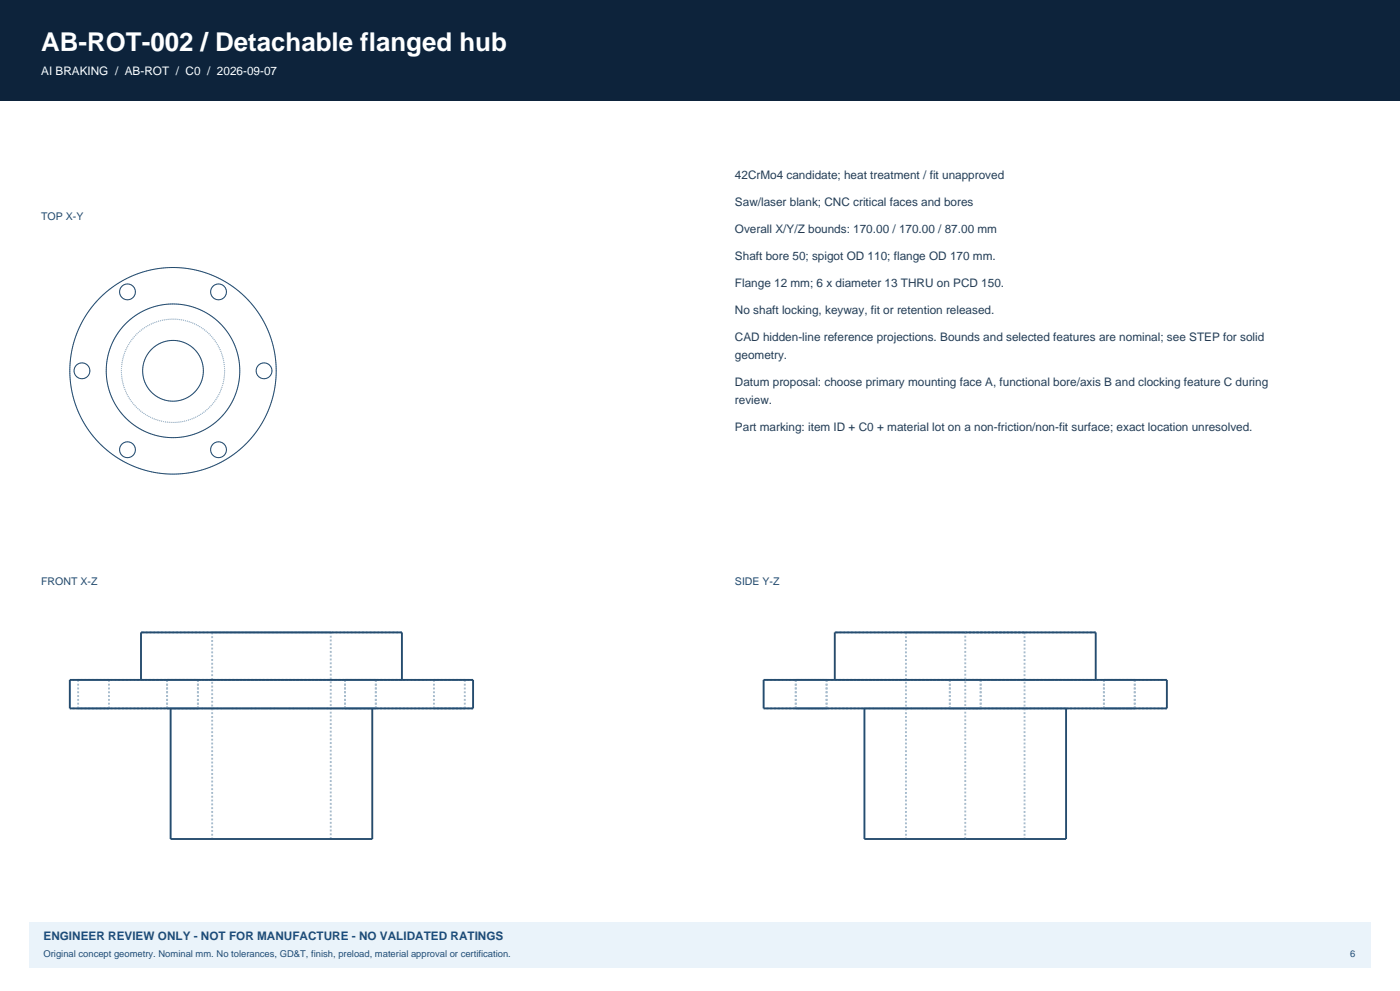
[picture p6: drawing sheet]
<svg xmlns="http://www.w3.org/2000/svg" width="420mm" height="297mm" viewBox="0 0 420 297" stroke-linecap="round" stroke-linejoin="round" font-family="sans-serif">
<defs><g id="words">
<text font-size="7.8" fill="#fff" x="12.3" y="15.2">AB-ROT-002 / Detachable flanged hub</text>
<text font-size="3.5" fill="#fff" x="12.3" y="22.6">AI BRAKING / AB-ROT / C0 / 2026-09-07</text>
<g font-size="3.5" fill="#243e57">
<text x="220.5" y="53.6">42CrMo4 candidate; heat treatment / fit unapproved</text>
<text x="220.5" y="61.7">Saw/laser blank; CNC critical faces and bores</text>
<text x="220.5" y="69.8">Overall X/Y/Z bounds: 170.00 / 170.00 / 87.00 mm</text>
<text x="220.5" y="77.9">Shaft bore 50; spigot OD 110; flange OD 170 mm.</text>
<text x="220.5" y="86">Flange 12 mm; 6 x diameter 13 THRU on PCD 150.</text>
<text x="220.5" y="94.2">No shaft locking, keyway, fit or retention released.</text>
<text x="220.5" y="102.3">CAD hidden-line reference projections. Bounds and selected features are nominal; see STEP for solid</text>
<text x="220.5" y="107.6">geometry.</text>
<text x="220.5" y="115.7">Datum proposal: choose primary mounting face A, functional bore/axis B and clocking feature C during</text>
<text x="220.5" y="121">review.</text>
<text x="220.5" y="129.1">Part marking: item ID + C0 + material lot on a non-friction/non-fit surface; exact location unresolved.</text>
</g>
<text font-size="3.5" fill="#1b4e80" x="13.1" y="281.8">ENGINEER REVIEW ONLY - NOT FOR MANUFACTURE - NO VALIDATED RATINGS</text>
<g font-size="3.2" fill="#254c6e">
<text x="12.3" y="65.9">TOP X-Y</text>
<text x="12.3" y="175.3">FRONT X-Z</text>
<text x="220.5" y="175.3">SIDE Y-Z</text>
</g>
<g font-size="2.8" fill="#1b4e80">
<text x="13.1" y="286.8">Original concept geometry. Nominal mm. No tolerances, GD&amp;T, finish, preload, material approval or certification.</text>
<text x="405" y="286.8">6</text>
</g>
</g></defs>
<path d="M0 0h420v30h-420z" fill-rule="evenodd" fill="#0d233b"/>
<path d="M8.8 276.2h402.4v13.7h-402.4z" fill-rule="evenodd" fill="#eaf3fa"/>
<path d="M40.6 87.5l-.2 .9-.5 .8-.8 .5-.9 .1-.8-.1-.8-.5-.5-.8-.2-.9 .2-.9 .5-.8 .8-.5 .8-.2 .9 .2 .8 .5 .5 .8 .2 .9M67.9 87.5l-.1 .9-.6 .8-.8 .5-.8 .1-.9-.1-.8-.5-.5-.8-.2-.9 .2-.9 .5-.8 .8-.5 .9-.2 .8 .2 .8 .5 .6 .8 .1 .9M27 111.1l-.2 .9-.5 .8-.7 .5-1 .2-1-.2-.7-.5-.5-.8-.2-.9 .2-.9 .5-.7 .7-.5 1-.2 1 .2 .7 .5 .5 .7 .2 .9M61 111.1l-.2-1.7-.5-1.8-.8-1.5-1.2-1.4-1.3-1.1-1.6-.9-1.7-.5-1.8-.2-1.8 .2-1.7 .5-1.6 .9-1.3 1.1-1.2 1.4-.8 1.5-.5 1.8-.2 1.7 .2 1.8 .5 1.7 .8 1.6 1.2 1.4 1.3 1.1 1.6 .8 1.7 .6 1.8 .1 1.8-.1 1.7-.6 1.6-.8 1.3-1.1 1.2-1.4 .8-1.6 .5-1.7 .2-1.8M67.4 111.1l-.3-2.9-.8-2.9-1.4-2.6-2-2.5-2.5-2-2.6-1.4-2.8-.8-3-.3-2.9 .2-2.9 .8-2.6 1.4-2.5 2-2.1 2.4-1.4 2.6-.9 3.1-.3 2.9 .3 3 .9 2.8 1.3 2.7 2 2.4 2.5 2.1 2.6 1.3 2.8 .9 3 .3 3-.3 2.8-.8 2.6-1.3 2.5-2 2.1-2.5 1.4-2.6 .9-3 .3-3M71.9 111.1l-.4-4-1.1-3.7-1.9-3.4-2.4-3-3-2.5-3.6-1.9-3.7-1.1-3.8-.4-3.9 .4-3.9 1.1-3.4 1.9-3 2.4-2.5 3-1.8 3.4-1.2 3.9-.4 3.8 .3 3.9 1.1 3.7 1.8 3.4 2.5 3.2 3.2 2.6 3.4 1.8 3.7 1.2 3.8 .4 4.1-.4 3.7-1.1 3.6-2 3-2.4 2.4-3 1.9-3.4 1.1-3.7 .4-4.1M81.6 111.1l-.2 .9-.5 .8-.7 .5-1 .2-.9-.2-.8-.5-.5-.8-.2-.9 .2-.9 .5-.7 .8-.5 .9-.2 1 .2 .7 .5 .5 .7 .2 .9M82.9 111.1l-.6-5.9-1.7-5.8-1.4-3-1.6-2.5-3.8-4.7-4.6-3.8-2.6-1.5-3-1.4-5.7-1.7-6-.6-6 .6-5.7 1.7-3 1.4-2.6 1.5-4.6 3.8-3.8 4.7-1.5 2.5-1.5 3-1.7 5.8-.6 5.9 .6 6 1.7 5.7 1.5 3 1.5 2.6 3.8 4.6 4.6 3.8 2.6 1.6 3 1.4 5.7 1.7 6 .6 6-.6 5.7-1.7 3-1.4 2.6-1.6 4.6-3.8 3.8-4.6 1.6-2.6 1.4-3 1.7-5.7 .6-6M40.6 134.8l-.2 .9-.5 .8-.8 .5-.9 .2-.8-.2-.8-.5-.5-.8-.2-.9 .2-.9 .5-.8 .8-.5 .8-.2 .9 .2 .8 .5 .5 .8 .2 .9M67.9 134.8l-.1 .9-.6 .8-.8 .5-.8 .2-.9-.2-.8-.5-.5-.8-.2-.9 .2-.9 .5-.8 .8-.5 .9-.2 .8 .2 .8 .5 .6 .8 .1 .9" fill="none" stroke="#a5bccd" stroke-width=".3" stroke-dasharray=".3 .3" stroke-linecap="butt"/>
<g fill="none" stroke="#254c6e" stroke-width=".3">
<circle cx="38.2" cy="87.5" r="2.37"/>
<circle cx="65.6" cy="87.5" r="2.37"/>
<circle cx="24.6" cy="111.1" r="2.37"/>
<circle cx="51.9" cy="111.1" r="9.1"/>
<circle cx="51.9" cy="111.1" r="31"/>
<circle cx="51.9" cy="111.1" r="20"/>
<circle cx="79.2" cy="111.1" r="2.37"/>
<circle cx="38.2" cy="134.8" r="2.37"/>
<circle cx="65.6" cy="134.8" r="2.37"/>
</g>
<g fill="none" stroke="#a5bccd" stroke-width=".57" stroke-dasharray=".6 .6" stroke-linecap="butt">
<path d="M63.6 189.5h35.6M63.6 189.5v61.9M99.2 189.5h-35.6M120.6 189.5h-78.3M271.8 189.5h17.8M271.8 189.5v61.9M289.6 189.5h17.8M307.4 189.5h-35.6M307.4 189.5v61.9M328.7 189.5h-78.3M23.4 212.3h9.3M23.4 203.8h9.3"/>
<path d="M23.4 203.8v8.5M32.7 212.3h-9.3M32.7 203.8h-9.3M32.7 212.3v-8.5M42.3 203.8h78.3M50.1 212.3h9.3M50.1 203.8h9.3M50.1 203.8v8.5M51.2 212.3h60.5M59.4 212.3h-9.3M59.4 203.8h-9.3M59.4 212.3v-8.5"/>
<path d="M103.5 212.3h9.2M103.5 203.8h9.2M103.5 203.8v8.5M111.7 212.3h-60.5M112.7 212.3h-9.2M112.7 203.8h-9.2M112.7 212.3v-8.5M120.6 203.8h-78.3M130.2 212.3h9.2M130.2 203.8h9.2M130.2 203.8v8.5M139.4 212.3h-9.2"/>
<path d="M139.4 203.8h-9.2M139.4 212.3v-8.5M141.9 212.3h-121M141.9 203.8h-121M238.7 212.3h9.3M238.7 203.8h9.3M238.7 203.8v8.5M243.4 212.3h-4.7M243.4 203.8h-4.7M248 212.3h-4.6M248 203.8h-4.6M248 203.8v8.5"/>
<path d="M250.4 203.8h39.2M259.3 212.3h30.3M284.9 212.3h9.3M284.9 203.8h9.3M284.9 203.8v8.5M289.6 212.3h-4.7M289.6 212.3h30.2M289.6 203.8h-4.7M289.6 203.8h39.1M294.2 212.3h-4.6M294.2 203.8h-4.6M294.2 203.8v8.5"/>
<path d="M319.8 212.3h-60.5M328.7 203.8h-78.3M331.2 212.3h9.2M331.2 203.8h9.2M331.2 203.8v8.5M335.8 212.3h-4.6M335.8 203.8h-4.6M340.4 212.3h-4.6M340.4 203.8h-4.6M340.4 203.8v8.5M350.1 212.3h-121M350.1 203.8h-121"/>
<path d="M63.6 251.4h35.6M99.2 251.4h-35.6M99.2 251.4v-61.9M111.7 251.4h-60.5M271.8 251.4h17.8M289.6 251.4h17.8M289.6 251.4v-61.9M307.4 251.4h-35.6M319.8 251.4h-60.5"/>
</g>
<path d="M20.9 203.8h121v8.5h-121zM42.3 203.8v-14.3h78.3v14.3M51.2 212.3v39.1h60.5v-39.1M229.1 203.8h121v8.5h-121zM250.4 203.8v-14.3h78.3v14.3M259.3 212.3v39.1h60.5v-39.1" fill="none" stroke="#254c6e" stroke-width=".57"/>
<use href="#words"/>
</svg>
